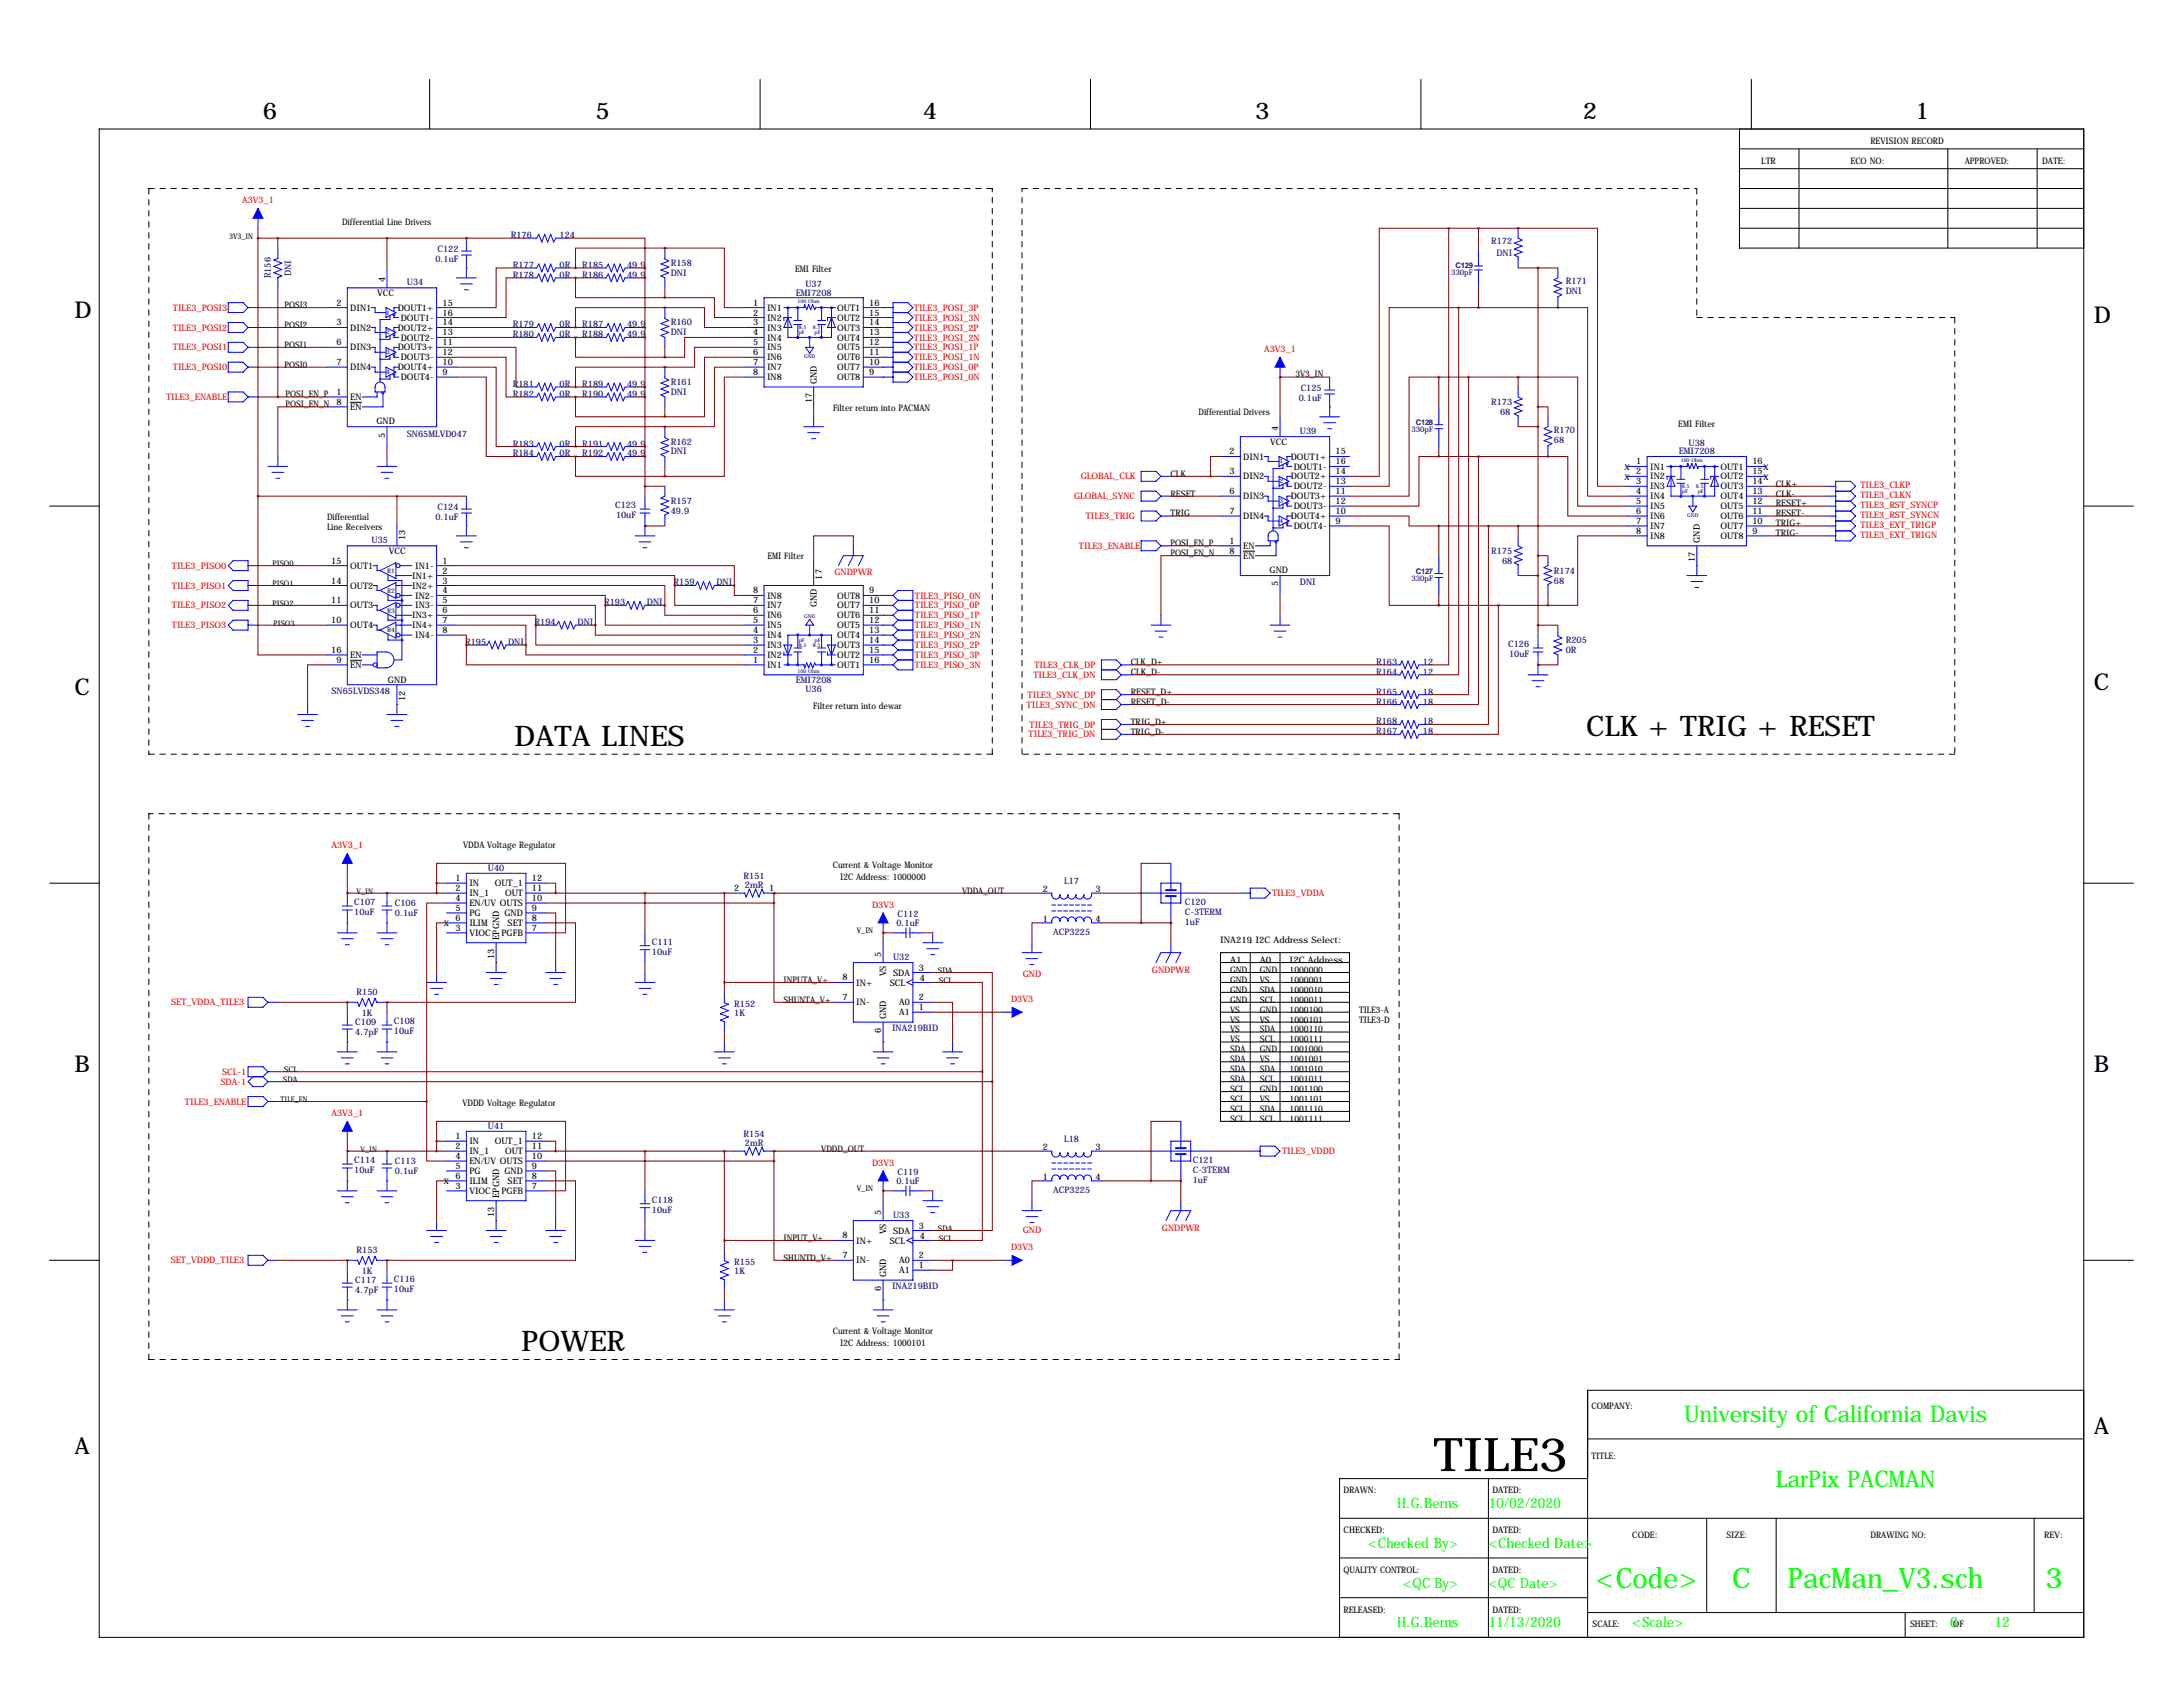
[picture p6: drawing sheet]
<svg xmlns="http://www.w3.org/2000/svg" width="559mm" height="432mm" viewBox="0 0 559 432" stroke-linecap="round" stroke-linejoin="round" font-family="sans-serif">
<defs><g id="words">
<text font-size="11.9" x="367" y="376.5">TILE3</text>
<g font-size="7.3">
<text x="131.7" y="190.9">DATA LINES</text>
<text x="406" y="188.3">CLK + TRIG + RESET</text>
<text x="133.5" y="345.8">POWER</text>
</g>
<g font-size="7.3" fill="#0f0">
<text x="408.5" y="406.4">&lt;Code&gt;</text>
<text x="443.4" y="406.4">C</text>
<text x="457.5" y="406.4">PacMan_V3.sch</text>
<text x="523.6" y="406.4">3</text>
</g>
<g font-size="5.9">
<text x="67.3" y="30.5">6</text>
<text x="152.4" y="30.5">5</text>
<text x="236.2" y="30.5">4</text>
<text x="321.3" y="30.5">3</text>
<text x="405.1" y="30.5">2</text>
<text x="490.2" y="30.5">1</text>
<text x="19" y="81.3">D</text>
<text x="535.9" y="82.6">D</text>
<text x="19" y="177.8">C</text>
<text x="535.9" y="176.5">C</text>
<text x="19" y="274.3">B</text>
<text x="535.9" y="274.3">B</text>
<text x="535.9" y="367">A</text>
<text x="19" y="372.1">A</text>
</g>
<g font-size="5.9" fill="#0f0">
<text x="431.1" y="364">University of California Davis</text>
<text x="454.6" y="380.5">LarPix PACMAN</text>
</g>
<g font-size="3.6" fill="#0f0">
<text x="357.7" y="386.1">H.G.Berns</text>
<text x="381" y="386.1">10/02/2020</text>
<text x="350.2" y="396.2">&lt;Checked By&gt;</text>
<text x="381" y="396.2">&lt;Checked Date&gt;</text>
<text x="359.2" y="406.4">&lt;QC By&gt;</text>
<text x="381" y="406.4">&lt;QC Date&gt;</text>
<text x="357.7" y="416.6">H.G.Berns</text>
<text x="381" y="416.6">11/13/2020</text>
<text x="417.8" y="416.6">&lt;Scale&gt;</text>
<text x="499.1" y="416.6">6</text>
<text x="510.5" y="416.6">12</text>
</g>
<g font-size="2.3">
<text x="450.8" y="41.9">LTR</text>
<text x="473.7" y="41.9">ECO NO:</text>
<text x="478.8" y="36.8">REVISION RECORD</text>
<text x="502.9" y="41.9">APPROVED:</text>
<text x="522.7" y="41.9">DATE:</text>
<text x="87.6" y="57.7">Differential Line Drivers</text>
<text x="203.6" y="69.6">EMI Filter</text>
<text x="96.5" y="75.7">VCC</text>
<text x="98.6" y="72.1" transform="rotate(-90 98.6 72.1)">4</text>
<text x="72.8" y="78.8">POSI3</text>
<text x="72.8" y="83.9">POSI2</text>
<text x="86.1" y="78.2">2</text>
<text x="86.1" y="83.3">3</text>
<text x="89.7" y="79.5">DIN1</text>
<text x="101.8" y="79.5">DOUT1+</text>
<text x="102.6" y="82.1">DOUT1-</text>
<text x="113.3" y="80.8">16</text>
<text x="113.3" y="78.2">15</text>
<text x="113.3" y="83.3">14</text>
<text x="192.8" y="78.2">1</text>
<text x="192.8" y="80.8">2</text>
<text x="192.8" y="83.3">3</text>
<text x="196.3" y="79.5">IN1</text>
<text x="196.3" y="82.1">IN2</text>
<text x="214.3" y="79.5">OUT1</text>
<text x="214.3" y="82.1">OUT2</text>
<text x="222.5" y="78.2">16</text>
<text x="222.5" y="80.8">15</text>
<text x="222.5" y="83.3">14</text>
<text x="72.8" y="89">POSI1</text>
<text x="86.1" y="88.4">6</text>
<text x="89.7" y="84.6">DIN2</text>
<text x="89.7" y="89.7">DIN3</text>
<text x="101.8" y="84.6">DOUT2+</text>
<text x="101.8" y="89.7">DOUT3+</text>
<text x="102.6" y="87.2">DOUT2-</text>
<text x="113.3" y="85.9">13</text>
<text x="113.3" y="88.4">11</text>
<text x="192.8" y="85.9">4</text>
<text x="192.8" y="88.4">5</text>
<text x="196.3" y="84.6">IN3</text>
<text x="196.3" y="87.2">IN4</text>
<text x="196.3" y="89.7">IN5</text>
<text x="214.3" y="84.6">OUT3</text>
<text x="214.3" y="87.2">OUT4</text>
<text x="214.3" y="89.7">OUT5</text>
<text x="222.5" y="85.9">13</text>
<text x="222.5" y="88.4">12</text>
<text x="72.8" y="94.1">POSI0</text>
<text x="86.1" y="93.5">7</text>
<text x="89.7" y="94.8">DIN4</text>
<text x="101.8" y="94.8">DOUT4+</text>
<text x="102.6" y="92.2">DOUT3-</text>
<text x="113.3" y="90.9">12</text>
<text x="113.3" y="93.5">10</text>
<text x="192.8" y="90.9">6</text>
<text x="192.8" y="93.5">7</text>
<text x="196.3" y="92.2">IN6</text>
<text x="196.3" y="94.8">IN7</text>
<text x="214.3" y="92.2">OUT6</text>
<text x="214.3" y="94.8">OUT7</text>
<text x="222.5" y="90.9">11</text>
<text x="222.5" y="93.5">10</text>
<text x="73.1" y="101.7">POSI_EN_P</text>
<text x="86.1" y="101.1">1</text>
<text x="102.6" y="97.3">DOUT4-</text>
<text x="113.3" y="96">9</text>
<text x="192.8" y="96">8</text>
<text x="196.3" y="97.3">IN8</text>
<text x="209.1" y="98.3" transform="rotate(-90 209.1 98.3)">GND</text>
<text x="214.3" y="97.3">OUT8</text>
<text x="222.5" y="96">9</text>
<text x="331.6" y="96.6">3V3_IN</text>
<text x="73.1" y="104.2">POSI_EN_N 8</text>
<text x="89.7" y="102.4">EN</text>
<text x="89.7" y="104.9">EN</text>
<text x="207.8" y="103.2" transform="rotate(-90 207.8 103.2)">17</text>
<text x="213.3" y="105.2">Filter return into PACMAN</text>
<text x="306.8" y="106.2">Differential Drivers</text>
<text x="96.4" y="108.5">GND</text>
<text x="98.6" y="112" transform="rotate(-90 98.6 112)">5</text>
<text x="325.1" y="113.8">VCC</text>
<text x="327.2" y="110.2" transform="rotate(-90 327.2 110.2)">4</text>
<text x="429.6" y="109.3">EMI Filter</text>
<text x="314.7" y="116.3">2</text>
<text x="318.3" y="117.6">DIN1</text>
<text x="330.4" y="117.6">DOUT1+</text>
<text x="341.9" y="118.9">16</text>
<text x="341.9" y="116.3">15</text>
<text x="418.8" y="118.9">1</text>
<text x="448.6" y="118.9">16</text>
<text x="299.6" y="122">CLK</text>
<text x="314.7" y="121.4">3</text>
<text x="318.3" y="122.7">DIN2</text>
<text x="330.4" y="122.7">DOUT2+</text>
<text x="331.2" y="120.2">DOUT1-</text>
<text x="331.2" y="125.3">DOUT2-</text>
<text x="341.9" y="121.4">14</text>
<text x="341.9" y="124">13</text>
<text x="418.8" y="121.4">2</text>
<text x="418.8" y="124">3</text>
<text x="422.4" y="120.2">IN1</text>
<text x="422.4" y="122.7">IN2</text>
<text x="422.4" y="125.3">IN3</text>
<text x="440.4" y="120.2">OUT1</text>
<text x="440.4" y="122.7">OUT2</text>
<text x="440.4" y="125.3">OUT3</text>
<text x="448.6" y="121.4">15</text>
<text x="448.6" y="124">14</text>
<text x="454.6" y="124.6">CLK+</text>
<text x="299.6" y="127.1">RESET</text>
<text x="314.7" y="126.5">6</text>
<text x="314.7" y="131.6">7</text>
<text x="318.3" y="127.8">DIN3</text>
<text x="330.4" y="127.8">DOUT3+</text>
<text x="331.2" y="130.3">DOUT3-</text>
<text x="341.9" y="129">12</text>
<text x="341.9" y="126.5">11</text>
<text x="341.9" y="131.6">10</text>
<text x="418.8" y="126.5">4</text>
<text x="418.8" y="129">5</text>
<text x="418.8" y="131.6">6</text>
<text x="422.4" y="127.8">IN4</text>
<text x="422.4" y="130.3">IN5</text>
<text x="440.4" y="127.8">OUT4</text>
<text x="440.4" y="130.3">OUT5</text>
<text x="448.6" y="126.5">13</text>
<text x="448.6" y="129">12</text>
<text x="448.6" y="131.6">11</text>
<text x="454.6" y="127.1">CLK-</text>
<text x="454.6" y="129.6">RESET+</text>
<text x="83.7" y="133.1">Differential</text>
<text x="83.7" y="135.7">Line Receivers</text>
<text x="299.6" y="132.2">TRIG</text>
<text x="318.3" y="132.9">DIN4</text>
<text x="330.4" y="132.9">DOUT4+</text>
<text x="331.2" y="135.4">DOUT4-</text>
<text x="341.9" y="134.1">9</text>
<text x="418.8" y="134.1">7</text>
<text x="418.8" y="136.7">8</text>
<text x="422.4" y="132.9">IN6</text>
<text x="422.4" y="135.4">IN7</text>
<text x="422.4" y="138">IN8</text>
<text x="440.4" y="132.9">OUT6</text>
<text x="440.4" y="135.4">OUT7</text>
<text x="440.4" y="138">OUT8</text>
<text x="448.6" y="134.1">10</text>
<text x="448.6" y="136.7">9</text>
<text x="454.6" y="132.2">RESET-</text>
<text x="454.6" y="134.7">TRIG+</text>
<text x="454.6" y="137.3">TRIG-</text>
<text x="99.6" y="141.8">VCC</text>
<text x="103.7" y="138.2" transform="rotate(-90 103.7 138.2)">13</text>
<text x="196.4" y="143.1">EMI Filter</text>
<text x="299.6" y="139.8">POSI_EN_P</text>
<text x="299.6" y="142.3">POSI_EN_N</text>
<text x="314.7" y="139.2">1</text>
<text x="314.7" y="141.7">8</text>
<text x="318.3" y="140.5">EN</text>
<text x="318.3" y="143">EN</text>
<text x="433.8" y="143.8" transform="rotate(-90 433.8 143.8)">17</text>
<text x="435.1" y="138.9" transform="rotate(-90 435.1 138.9)">GND</text>
<text x="84.8" y="144.3">15</text>
<text x="84.8" y="149.4">14</text>
<text x="89.7" y="145.6">OUT1</text>
<text x="105.5" y="148.1">IN1+</text>
<text x="106.3" y="145.6">IN1-</text>
<text x="113.3" y="144.3">1</text>
<text x="113.3" y="146.8">2</text>
<text x="113.3" y="149.4">3</text>
<text x="210.4" y="148.3" transform="rotate(-90 210.4 148.3)">17</text>
<text x="325" y="146.6">GND</text>
<text x="84.8" y="154.4">11</text>
<text x="89.7" y="150.7">OUT2</text>
<text x="89.7" y="155.7">OUT3</text>
<text x="105.5" y="150.7">IN2+</text>
<text x="106.3" y="153.2">IN2-</text>
<text x="106.3" y="155.7">IN3-</text>
<text x="113.3" y="151.9">4</text>
<text x="113.3" y="154.4">5</text>
<text x="192.8" y="154.4">7</text>
<text x="192.8" y="151.9">8</text>
<text x="196.3" y="155.7">IN7</text>
<text x="196.3" y="153.2">IN8</text>
<text x="209.1" y="155.3" transform="rotate(-90 209.1 155.3)">GND</text>
<text x="214.3" y="155.7">OUT7</text>
<text x="214.3" y="153.2">OUT8</text>
<text x="222.5" y="154.4">10</text>
<text x="222.5" y="151.9">9</text>
<text x="327.2" y="150.1" transform="rotate(-90 327.2 150.1)">5</text>
<text x="84.8" y="159.5">10</text>
<text x="89.7" y="160.8">OUT4</text>
<text x="105.5" y="158.3">IN3+</text>
<text x="105.5" y="160.8">IN4+</text>
<text x="113.3" y="157">6</text>
<text x="113.3" y="159.5">7</text>
<text x="192.8" y="159.5">5</text>
<text x="192.8" y="157">6</text>
<text x="196.3" y="160.8">IN5</text>
<text x="196.3" y="158.3">IN6</text>
<text x="214.3" y="160.8">OUT5</text>
<text x="214.3" y="158.3">OUT6</text>
<text x="222.5" y="159.5">12</text>
<text x="222.5" y="157">11</text>
<text x="84.8" y="167.1">16</text>
<text x="106.3" y="163.4">IN4-</text>
<text x="113.3" y="162.1">8</text>
<text x="192.8" y="167.1">2</text>
<text x="192.8" y="164.6">3</text>
<text x="192.8" y="162.1">4</text>
<text x="196.3" y="165.9">IN3</text>
<text x="196.3" y="163.4">IN4</text>
<text x="214.3" y="165.9">OUT3</text>
<text x="214.3" y="163.4">OUT4</text>
<text x="222.5" y="167.1">15</text>
<text x="222.5" y="164.6">14</text>
<text x="222.5" y="162.1">13</text>
<text x="86.1" y="169.7">9</text>
<text x="89.7" y="168.4">EN</text>
<text x="89.7" y="171">EN</text>
<text x="192.8" y="169.7">1</text>
<text x="196.3" y="171">IN1</text>
<text x="196.3" y="168.4">IN2</text>
<text x="214.3" y="171">OUT1</text>
<text x="214.3" y="168.4">OUT2</text>
<text x="222.5" y="169.7">16</text>
<text x="289.5" y="170.3">CLK_D+</text>
<text x="289.5" y="172.8">CLK_D-</text>
<text x="99.3" y="174.8">GND</text>
<text x="103.7" y="179.4" transform="rotate(-90 103.7 179.4)">12</text>
<text x="289.5" y="177.9">RESET_D+</text>
<text x="208.2" y="181.4">Filter return into dewar</text>
<text x="289.5" y="180.4">RESET_D-</text>
<text x="289.5" y="185.5">TRIG_D+</text>
<text x="289.5" y="188.1">TRIG_D-</text>
<text x="118.6" y="217">VDDA Voltage Regulator</text>
<text x="116.6" y="225.6">1</text>
<text x="120.1" y="226.9">IN</text>
<text x="126.6" y="226.9">OUT_1</text>
<text x="136.1" y="225.6">12</text>
<text x="213.2" y="222.1">Current &amp; Voltage Monitor</text>
<text x="215" y="225.1">I2C Address: 1000000</text>
<text x="116.6" y="228.1">2</text>
<text x="116.6" y="230.6">4</text>
<text x="116.6" y="233.2">5</text>
<text x="120.1" y="229.4">IN_1</text>
<text x="120.1" y="231.9">EN/UV OUTS</text>
<text x="129.3" y="229.4">OUT</text>
<text x="136.1" y="233.2">9</text>
<text x="136.1" y="230.6">10</text>
<text x="136.1" y="228.1">11</text>
<text x="188" y="228.1">2</text>
<text x="196.8" y="228.1">1</text>
<text x="246.3" y="228.7">VDDA_OUT</text>
<text x="267" y="228.3">2</text>
<text x="280.4" y="228.3">3</text>
<text x="116.6" y="235.7">6</text>
<text x="116.6" y="238.3">3</text>
<text x="120.1" y="234.5">PG</text>
<text x="120.1" y="237">ILIM</text>
<text x="120.1" y="239.6">VIOC</text>
<text x="128.4" y="239.6">PGFB</text>
<text x="129.1" y="234.5">GND</text>
<text x="129.9" y="237">SET</text>
<text x="136.1" y="238.3">7</text>
<text x="136.1" y="235.7">8</text>
<text x="267" y="236">1</text>
<text x="280.4" y="236">4</text>
<text x="126.5" y="245.4" transform="rotate(-90 126.5 245.4)">13</text>
<text x="127.8" y="240.5" transform="rotate(-90 127.8 240.5)">EPGND</text>
<text x="225.6" y="244.9" transform="rotate(-90 225.6 244.9)">5</text>
<text x="312.3" y="241.4">INA219 I2C Address Select:</text>
<text x="200.6" y="251.6">INPUTA_V+</text>
<text x="215.6" y="251">8</text>
<text x="226.9" y="249.9" transform="rotate(-90 226.9 249.9)">VS</text>
<text x="228.6" y="249.7">SDA</text>
<text x="235.2" y="248.4">3</text>
<text x="235.5" y="251.1">4</text>
<text x="314.9" y="246.5">A1</text>
<text x="314.9" y="249">GND</text>
<text x="314.9" y="251.6">GND</text>
<text x="322.5" y="246.5">A0</text>
<text x="322.5" y="249">GND</text>
<text x="322.5" y="251.6">VS</text>
<text x="330.1" y="246.5">I2C Address</text>
<text x="330.1" y="249">1000000</text>
<text x="330.1" y="251.6">1000001</text>
<text x="200.6" y="256.6">SHUNTA_V+</text>
<text x="215.6" y="256">7</text>
<text x="219.2" y="252.3">IN+</text>
<text x="219.2" y="257.3">IN-</text>
<text x="227.7" y="252.3">SCL</text>
<text x="230.2" y="257.3">A0</text>
<text x="235.2" y="256">2</text>
<text x="314.9" y="254.1">GND</text>
<text x="314.9" y="256.6">GND</text>
<text x="322.5" y="254.1">SDA</text>
<text x="322.5" y="256.6">SCL</text>
<text x="330.1" y="254.1">1000010</text>
<text x="330.1" y="256.6">1000011</text>
<text x="226.9" y="260.9" transform="rotate(-90 226.9 260.9)">GND</text>
<text x="230.2" y="259.9">A1</text>
<text x="235.2" y="258.6">1</text>
<text x="314.9" y="259.2">VS</text>
<text x="314.9" y="261.7">VS</text>
<text x="322.5" y="259.2">GND</text>
<text x="322.5" y="261.7">VS</text>
<text x="330.1" y="259.2">1000100</text>
<text x="330.1" y="261.7">1000101</text>
<text x="347.9" y="259.2">TILE3-A</text>
<text x="347.9" y="261.7">TILE3-D</text>
<text x="225.6" y="264.4" transform="rotate(-90 225.6 264.4)">6</text>
<text x="314.9" y="264.3">VS</text>
<text x="314.9" y="266.8">VS</text>
<text x="314.9" y="269.3">SDA</text>
<text x="322.5" y="264.3">SDA</text>
<text x="322.5" y="266.8">SCL</text>
<text x="322.5" y="269.3">GND</text>
<text x="330.1" y="264.3">1000110</text>
<text x="330.1" y="266.8">1000111</text>
<text x="330.1" y="269.3">1001000</text>
<text x="314.9" y="271.9">SDA</text>
<text x="314.9" y="274.4">SDA</text>
<text x="322.5" y="271.9">VS</text>
<text x="322.5" y="274.4">SDA</text>
<text x="330.1" y="271.9">1001001</text>
<text x="330.1" y="274.4">1001010</text>
<text x="314.9" y="277">SDA</text>
<text x="314.9" y="279.5">SCL</text>
<text x="322.5" y="277">SCL</text>
<text x="322.5" y="279.5">GND</text>
<text x="330.1" y="277">1001011</text>
<text x="330.1" y="279.5">1001100</text>
<text x="118.4" y="283.1">VDDD Voltage Regulator</text>
<text x="314.9" y="282">SCL</text>
<text x="314.9" y="284.6">SCL</text>
<text x="314.9" y="287.1">SCL</text>
<text x="322.5" y="282">VS</text>
<text x="322.5" y="284.6">SDA</text>
<text x="322.5" y="287.1">SCL</text>
<text x="330.1" y="282">1001101</text>
<text x="330.1" y="284.6">1001110</text>
<text x="330.1" y="287.1">1001111</text>
<text x="116.6" y="291.6">1</text>
<text x="120.1" y="292.9">IN</text>
<text x="126.6" y="292.9">OUT_1</text>
<text x="136.1" y="291.6">12</text>
<text x="116.6" y="294.1">2</text>
<text x="116.6" y="296.7">4</text>
<text x="116.6" y="299.2">5</text>
<text x="120.1" y="295.4">IN_1</text>
<text x="120.1" y="298">EN/UV OUTS</text>
<text x="129.3" y="295.4">OUT</text>
<text x="136.1" y="299.2">9</text>
<text x="136.1" y="296.7">10</text>
<text x="136.1" y="294.1">11</text>
<text x="210.2" y="294.7">VDDD_OUT</text>
<text x="267" y="294.4">2</text>
<text x="280.4" y="294.4">3</text>
<text x="116.6" y="301.8">6</text>
<text x="116.6" y="304.3">3</text>
<text x="120.1" y="300.5">PG</text>
<text x="120.1" y="303.1">ILIM</text>
<text x="120.1" y="305.6">VIOC</text>
<text x="128.4" y="305.6">PGFB</text>
<text x="129.1" y="300.5">GND</text>
<text x="129.9" y="303.1">SET</text>
<text x="136.1" y="304.3">7</text>
<text x="136.1" y="301.8">8</text>
<text x="267" y="302">1</text>
<text x="280.4" y="302">4</text>
<text x="126.5" y="311.5" transform="rotate(-90 126.5 311.5)">13</text>
<text x="127.8" y="306.6" transform="rotate(-90 127.8 306.6)">EPGND</text>
<text x="225.6" y="310.9" transform="rotate(-90 225.6 310.9)">5</text>
<text x="200.6" y="317.6">INPUT_V+</text>
<text x="215.6" y="317">8</text>
<text x="226.9" y="315.9" transform="rotate(-90 226.9 315.9)">VS</text>
<text x="228.6" y="315.8">SDA</text>
<text x="235.2" y="314.5">3</text>
<text x="235.5" y="317.1">4</text>
<text x="200.6" y="322.7">SHUNTD_V+</text>
<text x="215.6" y="322.1">7</text>
<text x="219.2" y="318.3">IN+</text>
<text x="219.2" y="323.4">IN-</text>
<text x="227.7" y="318.3">SCL</text>
<text x="230.2" y="323.4">A0</text>
<text x="235.2" y="322.1">2</text>
<text x="226.9" y="326.9" transform="rotate(-90 226.9 326.9)">GND</text>
<text x="230.2" y="325.9">A1</text>
<text x="235.2" y="324.6">1</text>
<text x="225.6" y="330.5" transform="rotate(-90 225.6 330.5)">6</text>
<text x="213.2" y="341.5">Current &amp; Voltage Monitor</text>
<text x="215" y="344.5">I2C Address: 1000101</text>
<text x="407.4" y="360.7">COMPANY:</text>
<text x="407.4" y="373.4">TITLE:</text>
<text x="343.9" y="382.3">DRAWN:</text>
<text x="382" y="382.3">DATED:</text>
<text x="343.9" y="392.4">CHECKED:</text>
<text x="382" y="392.4">DATED:</text>
<text x="417.8" y="393.7">CODE:</text>
<text x="442" y="393.7">SIZE:</text>
<text x="478.8" y="393.7">DRAWING NO:</text>
<text x="523.2" y="393.7">REV:</text>
<text x="343.9" y="402.6">QUALITY CONTROL:</text>
<text x="382" y="402.6">DATED:</text>
<text x="343.9" y="412.7">RELEASED:</text>
<text x="382" y="412.7">DATED:</text>
<text x="407.7" y="416.6">SCALE:</text>
<text x="488.9" y="416.6">SHEET:</text>
<text x="499.9" y="416.6">OF</text>
</g>
<g font-size="2.3" fill="#f00">
<text x="62" y="52.1">A3V3_1</text>
<text x="44.2" y="79.5">TILE3_POSI3</text>
<text x="233.9" y="79.5">TILE3_POSI_3P</text>
<text x="233.9" y="82.1">TILE3_POSI_3N</text>
<text x="44.2" y="84.6">TILE3_POSI2</text>
<text x="44.2" y="89.7">TILE3_POSI1</text>
<text x="233.9" y="84.6">TILE3_POSI_2P</text>
<text x="233.9" y="87.2">TILE3_POSI_2N</text>
<text x="233.9" y="89.7">TILE3_POSI_1P</text>
<text x="44.2" y="94.8">TILE3_POSI0</text>
<text x="233.9" y="92.2">TILE3_POSI_1N</text>
<text x="233.9" y="94.8">TILE3_POSI_0P</text>
<text x="323.6" y="90.2">A3V3_1</text>
<text x="233.9" y="97.3">TILE3_POSI_0N</text>
<text x="42.5" y="102.4">TILE3_ENABLE</text>
<text x="276.7" y="122.7">GLOBAL_CLK</text>
<text x="476.2" y="125">TILE3_CLKP</text>
<text x="274.9" y="127.8">GLOBAL_SYNC</text>
<text x="476.2" y="127.6">TILE3_CLKN</text>
<text x="476.2" y="130.1">TILE3_RST_SYNCP</text>
<text x="277.9" y="132.9">TILE3_TRIG</text>
<text x="476.2" y="132.6">TILE3_RST_SYNCN</text>
<text x="476.2" y="135.2">TILE3_EXT_TRIGP</text>
<text x="476.2" y="137.7">TILE3_EXT_TRIGN</text>
<text x="276.2" y="140.5">TILE3_ENABLE</text>
<text x="44" y="145.6">TILE3_PISO0</text>
<text x="213.6" y="147.1">GNDPWR</text>
<text x="44" y="155.7">TILE3_PISO2</text>
<text x="44" y="150.7">TILE3_PISO1</text>
<text x="234.2" y="153.2">TILE3_PISO_0N</text>
<text x="234.2" y="155.7">TILE3_PISO_0P</text>
<text x="44" y="160.8">TILE3_PISO3</text>
<text x="234.2" y="158.3">TILE3_PISO_1P</text>
<text x="234.2" y="160.8">TILE3_PISO_1N</text>
<text x="234.2" y="163.4">TILE3_PISO_2N</text>
<text x="234.2" y="165.9">TILE3_PISO_2P</text>
<text x="234.2" y="168.4">TILE3_PISO_3P</text>
<text x="234.2" y="171">TILE3_PISO_3N</text>
<text x="264.5" y="173.5">TILE3_CLK_DN</text>
<text x="264.8" y="171">TILE3_CLK_DP</text>
<text x="263" y="178.6">TILE3_SYNC_DP</text>
<text x="262.8" y="181.1">TILE3_SYNC_DN</text>
<text x="263.3" y="188.8">TILE3_TRIG_DN</text>
<text x="263.6" y="186.2">TILE3_TRIG_DP</text>
<text x="84.8" y="217.2">A3V3_1</text>
<text x="223.2" y="232.4">D3V3</text>
<text x="325.6" y="229.4">TILE3_VDDA</text>
<text x="261.8" y="250">GND</text>
<text x="294.9" y="249">GNDPWR</text>
<text x="43.8" y="257.3">SET_VDDA_TILE3</text>
<text x="258.8" y="256.5">D3V3</text>
<text x="56.8" y="275.1">SCL-1</text>
<text x="56.4" y="277.7">SDA-1</text>
<text x="47.3" y="282.7">TILE3_ENABLE</text>
<text x="84.8" y="285.8">A3V3_1</text>
<text x="223.2" y="298.4">D3V3</text>
<text x="328.2" y="295.4">TILE3_VDDD</text>
<text x="261.8" y="315.6">GND</text>
<text x="297.4" y="315">GNDPWR</text>
<text x="43.7" y="323.4">SET_VDDD_TILE3</text>
<text x="258.8" y="320">D3V3</text>
</g>
<g font-size="2.3" fill="#000080">
<text x="112" y="64.5">C122</text>
<text x="130.8" y="61">R176</text>
<text x="143.3" y="61">124</text>
<text x="381.7" y="62.6">R172</text>
<text x="383" y="65.6">DNI</text>
<text x="69.3" y="71.3" transform="rotate(-90 69.3 71.3)">R156</text>
<text x="74.5" y="70.6" transform="rotate(-90 74.5 70.6)">DNI</text>
<text x="111.5" y="67.1">0.1uF</text>
<text x="131.3" y="68.6">R177</text>
<text x="131.3" y="71.1">R178</text>
<text x="143.3" y="68.6">0R</text>
<text x="143.3" y="71.1">0R</text>
<text x="149" y="68.6">R185</text>
<text x="149" y="71.1">R186</text>
<text x="160.5" y="68.6">49.9</text>
<text x="160.5" y="71.1">49.9</text>
<text x="171.7" y="68.1">R158</text>
<text x="171.7" y="70.6">DNI</text>
<text x="104.1" y="72.9">U34</text>
<text x="203.7" y="75.7">EMI7208</text>
<text x="206.2" y="73.4">U37</text>
<text x="400.8" y="72.7">R171</text>
<text x="400.8" y="75.3">DNI</text>
<text x="131.3" y="83.8">R179</text>
<text x="143.3" y="83.8">0R</text>
<text x="149" y="83.8">R187</text>
<text x="160.5" y="83.8">49.9</text>
<text x="171.7" y="83.3">R160</text>
<text x="131.3" y="86.4">R180</text>
<text x="143.3" y="86.4">0R</text>
<text x="149" y="86.4">R188</text>
<text x="160.5" y="86.4">49.9</text>
<text x="171.7" y="85.9">DNI</text>
<text x="131.3" y="99.1">R181</text>
<text x="131.3" y="101.6">R182</text>
<text x="143.3" y="99.1">0R</text>
<text x="143.3" y="101.6">0R</text>
<text x="149" y="99.1">R189</text>
<text x="149" y="101.6">R190</text>
<text x="160.5" y="99.1">49.9</text>
<text x="160.5" y="101.6">49.9</text>
<text x="171.7" y="98.6">R161</text>
<text x="171.7" y="101.1">DNI</text>
<text x="332.9" y="100.1">C125</text>
<text x="332.4" y="102.6">0.1uF</text>
<text x="381.7" y="103.7">R173</text>
<text x="384" y="106.3">68</text>
<text x="104.1" y="111.8">SN65MLVD047</text>
<text x="171.7" y="113.8">R162</text>
<text x="332.7" y="111">U39</text>
<text x="397.8" y="110.8">R170</text>
<text x="397.8" y="113.4">68</text>
<text x="131.3" y="114.3">R183</text>
<text x="131.3" y="116.8">R184</text>
<text x="143.3" y="114.3">0R</text>
<text x="143.3" y="116.8">0R</text>
<text x="149" y="114.3">R191</text>
<text x="149" y="116.8">R192</text>
<text x="160.5" y="114.3">49.9</text>
<text x="160.5" y="116.8">49.9</text>
<text x="171.7" y="116.3">DNI</text>
<text x="429.7" y="116.3">EMI7208</text>
<text x="432.2" y="114">U38</text>
<text x="112" y="130.6">C124</text>
<text x="157.4" y="130.1">C123</text>
<text x="171.7" y="129.1">R157</text>
<text x="171.7" y="131.7">49.9</text>
<text x="111.5" y="133.1">0.1uF</text>
<text x="157.7" y="132.7">10uF</text>
<text x="95.1" y="138.9">U35</text>
<text x="381.7" y="141.8">R175</text>
<text x="172.4" y="149.9">R159</text>
<text x="183.4" y="149.9">DNI</text>
<text x="332.7" y="149.9">DNI</text>
<text x="384.5" y="144.4">68</text>
<text x="397.8" y="146.9">R174</text>
<text x="397.8" y="149.4">68</text>
<text x="154.6" y="154.9">R193</text>
<text x="165.6" y="154.9">DNI</text>
<text x="136.9" y="160">R194</text>
<text x="147.8" y="160">DNI</text>
<text x="119.1" y="165.1">R195</text>
<text x="130" y="165.1">DNI</text>
<text x="386" y="165.7">C126</text>
<text x="400.8" y="164.6">R205</text>
<text x="400.8" y="167.2">0R</text>
<text x="352.2" y="170.2">R163</text>
<text x="352.2" y="172.7">R164</text>
<text x="364.2" y="170.2">12</text>
<text x="364.2" y="172.7">12</text>
<text x="386.3" y="168.2">10uF</text>
<text x="84.8" y="177.6">SN65LVDS348</text>
<text x="203.7" y="174.8">EMI7208</text>
<text x="206.2" y="177.1">U36</text>
<text x="352.2" y="177.8">R165</text>
<text x="364.2" y="177.8">18</text>
<text x="352.2" y="180.3">R166</text>
<text x="352.2" y="185.4">R168</text>
<text x="364.2" y="180.3">18</text>
<text x="364.2" y="185.4">18</text>
<text x="352.2" y="188">R167</text>
<text x="364.2" y="188">18</text>
<text x="124.9" y="223">U40</text>
<text x="190.3" y="225">R151</text>
<text x="190.7" y="227.2">2mR</text>
<text x="272.4" y="226.1">L17</text>
<text x="90.7" y="231.7">C107</text>
<text x="101" y="231.9">C106</text>
<text x="303.3" y="231.6">C120</text>
<text x="90.7" y="234.3">10uF</text>
<text x="101.1" y="234.4">0.1uF</text>
<text x="229.5" y="237">0.1uF</text>
<text x="229.7" y="234.7">C112</text>
<text x="269.6" y="239.3">ACP3225</text>
<text x="303.3" y="234.2">C-3TERM</text>
<text x="303.3" y="236.7">1uF</text>
<text x="166.9" y="241.9">C111</text>
<text x="166.9" y="244.4">10uF</text>
<text x="228.6" y="245.6">U32</text>
<text x="91.3" y="254.8">R150</text>
<text x="188" y="257.8">R152</text>
<text x="90.9" y="262.4">C109</text>
<text x="92.6" y="259.9">1K</text>
<text x="100.8" y="262.2">C108</text>
<text x="188" y="259.9">1K</text>
<text x="228.3" y="264">INA219BID</text>
<text x="90.9" y="264.9">4.7pF</text>
<text x="100.8" y="264.8">10uF</text>
<text x="124.9" y="289.1">U41</text>
<text x="190.3" y="291.1">R154</text>
<text x="190.7" y="293.2">2mR</text>
<text x="272.4" y="292.2">L18</text>
<text x="90.7" y="297.8">C114</text>
<text x="101" y="297.9">C113</text>
<text x="305.3" y="297.7">C121</text>
<text x="90.7" y="300.3">10uF</text>
<text x="101.1" y="300.5">0.1uF</text>
<text x="229.5" y="303">0.1uF</text>
<text x="229.7" y="300.7">C119</text>
<text x="269.6" y="305.3">ACP3225</text>
<text x="305.3" y="300.2">C-3TERM</text>
<text x="305.3" y="302.8">1uF</text>
<text x="166.9" y="307.9">C118</text>
<text x="166.9" y="310.5">10uF</text>
<text x="228.6" y="311.7">U33</text>
<text x="91.3" y="320.8">R153</text>
<text x="188" y="323.8">R155</text>
<text x="90.9" y="328.4">C117</text>
<text x="92.6" y="326">1K</text>
<text x="100.8" y="328.3">C116</text>
<text x="188" y="326">1K</text>
<text x="90.9" y="331">4.7pF</text>
<text x="100.8" y="330.8">10uF</text>
<text x="228.3" y="330">INA219BID</text>
</g>
<g font-size="2">
<text x="58.6" y="61.1">3V3_IN</text>
<text x="415.8" y="120.3">X</text>
<text x="415.8" y="122.8">X</text>
<text x="451.4" y="120.3">X</text>
<text x="451.4" y="122.8">X</text>
<text x="69.7" y="144.9">PISO0</text>
<text x="69.7" y="150">PISO1</text>
<text x="69.7" y="155">PISO2</text>
<text x="70" y="160.1">PISO3</text>
<text x="91.3" y="228.7">V_IN</text>
<text x="113.6" y="237.1">X</text>
<text x="219.3" y="238.9">V_IN</text>
<text x="240.1" y="249">SDA</text>
<text x="240.3" y="251.6">SCL</text>
<text x="72.7" y="274.4">SCL</text>
<text x="72.4" y="277">SDA</text>
<text x="71.8" y="282">TILE_EN</text>
<text x="92.3" y="294.7">V_IN</text>
<text x="113.6" y="303.2">X</text>
<text x="219.3" y="304.9">V_IN</text>
<text x="240.1" y="315.1">SDA</text>
<text x="240.3" y="317.6">SCL</text>
</g>
<g font-size="2" fill="#000080">
<text x="371.4" y="70.5">330pF</text>
<text x="372.6" y="68.6">C129</text>
<text x="361.3" y="110.6">330pF</text>
<text x="362.4" y="108.7">C128</text>
<text x="361.3" y="148.7">330pF</text>
<text x="362.4" y="146.8">C127</text>
</g>
<g font-size="1.6" fill="#000080">
<text x="98.9" y="80.5">1</text>
<text x="98.9" y="85.6">2</text>
<text x="98.9" y="95.8">4</text>
<text x="98.9" y="90.7">3</text>
<text x="327.5" y="118.6">1</text>
<text x="327.5" y="123.7">2</text>
<text x="327.5" y="128.8">3</text>
<text x="327.5" y="133.9">4</text>
<text x="99.1" y="146.6">R1</text>
<text x="99.1" y="151.7">R2</text>
<text x="99.1" y="156.8">R3</text>
<text x="99.1" y="161.9">R4</text>
</g>
<g font-size="1.3" fill="#000080">
<text x="204.2" y="77.6">100 Ohm</text>
<text x="204.5" y="84.2">8.5</text>
<text x="204.5" y="85.5">pF</text>
<text x="208.1" y="84.2">8.5</text>
<text x="208.5" y="85.5">pF</text>
<text x="205.8" y="91.6">GND</text>
<text x="430.2" y="118.3">100 Ohm</text>
<text x="430.5" y="124.9">8.5</text>
<text x="434.1" y="124.9">8.5</text>
<text x="430.5" y="126.2">pF</text>
<text x="434.6" y="126.2">pF</text>
<text x="431.9" y="132.2">GND</text>
<text x="205.8" y="158.2">GND</text>
<text x="204.5" y="165.6">8.5</text>
<text x="204.5" y="164.3">pF</text>
<text x="208.1" y="165.6">8.5</text>
<text x="208.5" y="164.3">pF</text>
<text x="204.2" y="172.2">100 Ohm</text>
</g>
</g></defs>
<g fill="none" stroke="#000" stroke-width=".26">
<path d="M25.4 33h508v386.1h-508zM110 20.3v12.7M194.6 20.3v12.7M279.1 20.3v12.7M363.7 20.3v12.7M445.3 38.1h88.1M445.3 33v30.5h88.1M448.3 20.3v12.7M460.5 38.1v25.4M498.6 38.1v25.4M521.5 38.1v25.4M445.3 48.3h88.1"/>
<path d="M445.3 43.2h88.1M445.3 53.3h88.1M445.3 58.4h88.1M89.7 103h2.9M12.7 129.5h12.7M533.4 129.5h12.7M318.3 141.1h2.9M89.7 169h2.9M12.7 226.1h12.7M533.4 226.1h12.7M312.4 248.9h.1M312.4 251.5h.1"/>
<path d="M312.4 246.4h33M312.4 248.9h33M312.4 251.5h33M312.4 254h33M312.4 256.5h33M312.4 243.8h33v43.2h-33zM312.4 259.1h33M320 241.3h.1M320 243.8v43.2M327.7 243.8v43.2M312.4 261.6h33M312.4 264.2h33"/>
<path d="M312.4 266.7h33M312.4 269.2h33M312.4 271.8h33M312.4 274.3h33M312.4 276.9h33M312.4 279.4h33M312.4 281.9h33M312.4 284.5h33M12.7 322.6h12.7M533.4 322.6h12.7M533.4 355.9h-127v63.2M381 378.5v40.6"/>
<path d="M406.4 368.3h127M406.4 378.5h-63.5v40.6M342.9 388.6h190.5M342.9 398.8h63.5M436.9 388.6v24.1M454.7 388.6v24.1M520.7 388.6v24.1M342.9 408.9h63.5M406.4 412.7h127M487.7 412.7v6.4"/>
</g>
<g fill="none" stroke="#000" stroke-width=".26" stroke-dasharray="1.4 1.4">
<path d="M38.1 48.3v144.7M254 48.3h-215.9M261.6 48.3h172.7M434.3 48.3v33M434.3 81.3h66.1M500.4 81.3v111.7M38.1 193h215.9M254 193v-144.7M261.6 193v-144.7M500.4 193h-238.8M38.1 208.3v139.7M358.1 208.3h-320"/>
<path d="M38.1 348h320M358.1 348v-139.7"/>
</g>
<g fill="none" stroke="#00f" stroke-width=".26">
<path d="M66 53.3v5.1M388.6 58.4v2.6l1 .5-2 .7 2 .8-2 .8 2 .7-2 .8 1 .5v2.8M58.4 77.5h3.8l1.3 1.2-1.3 1.3h-3.8zM63.5 78.7h2.5M71.1 63.5v2.6l-1 .4 2 .9-2 .8 2 .8-2 .8 2 .8-1 .4v2.7M83.8 78.7h5.1M88.9 73.7h22.9v35.5h-22.9zM95 78.7h1v1.3h2.8M98.8 78.7l2.5 1.3-2.5 1.3zM99.1 68.6v5.1M102.1 78.7h-1.3v1.1M111.8 78.7h5"/>
<path d="M116.8 71.1h5.1M117.9 72.6h3M118.1 64.3h2.5M118.1 65.3h2.5M118.9 74.2h1M119.4 61v3.3M119.4 65.3v5.8M134.6 61h2.8l.5-1.1 .8 2.1 .7-2.1 .8 2.1 .8-2.1 .7 2.1 .5-1h2.6M134.6 68.6h2.8l.5-1 .8 2 .7-2 .8 2 .8-2 .7 2 .5-1h2.6M134.6 71.1h2.8l.5-1 .8 2 .7-2 .8 2 .8-2 .7 2 .5-1h2.6M152.4 68.6h2.8l.5-1 .8 2 .7-2 .8 2 .7-2 .8 2 .5-1h2.6M152.4 71.1h2.8l.5-1 .8 2 .7-2 .8 2 .7-2 .8 2 .5-1h2.6"/>
<path d="M170.2 63.5v2.8l1 .5-2 .8 2 .7-2 .8 2 .7-2 .8 1 .5v2.6M170.2 78.7v2.8l1 .5-2 .8 2 .8-2 .7 2 .8-2 .8 1 .5v2.5M190.5 78.7h5.1M195.6 76.2h25.4v22.9h-25.4zM200.7 78.7h5M201.7 78.7v7.7h11.2v-7.7M204.2 78.7v3.3M205.7 78.7h.1M205.7 78.7l.3-.7 .5 1.2 .5-1.2 .5 1.2 .5-1.2 .5 1.2 .3-.5h5.1M210.3 78.7v3.3M221 78.7h7.6M377.4 68.1h2.1"/>
<path d="M377.4 69.1h2.1M378.5 63.5v4.6M378.5 69.1v4.6M398.8 68.6v2.5l-1 .5 2 .8-2 .8 2 .7-2 .8 2 .7-1 .5v2.8M58.4 82.6h3.8l1.3 1.2-1.3 1.3h-3.8zM58.4 87.6h3.8l1.3 1.3-1.3 1.3h-3.8zM58.4 92.7h3.8l1.3 1.3-1.3 1.2h-3.8zM63.5 83.8h2.5M63.5 88.9h2.5M63.5 94h2.5M83.8 83.8h5.1M83.8 88.9h5.1"/>
<path d="M83.8 94h5.1M95 83.8h1v1.3h2.8M95 88.9h1v1.3h2.8M95 94h1v1.2h2.8M96.3 98.3a1.27 1.27 0 0 1 1.4-.4 1.27 1.27 0 0 1 .9 1.2v1.2h-2.6v-1.2zM98.8 83.8l2.5 1.3-2.5 1.3zM98.8 88.9l2.5 1.3-2.5 1.2zM98.8 94l2.5 1.2-2.5 1.3zM99.8 80.8v1h-2.5v16M99.8 85.9v1h-2.5M99.8 90.9v1h-2.5M99.8 96v1h-2.5"/>
<path d="M100.8 80.8v.5h1.3M100.8 85.9v.5h1.3M100.8 90.9v.5h1.3M100.8 96v.5h1.3M102.1 83.8h-1.3v1M102.1 88.9h-1.3v1M102.1 94h-1.3v1M111.8 81.3h5M111.8 83.8h5M111.8 86.4h5M111.8 88.9h5M111.8 91.4h5"/>
<path d="M111.8 94h5M111.8 96.5h5M134.6 83.8h2.8l.5-1 .8 2 .7-2 .8 2 .8-2 .7 2 .5-1h2.6M134.6 86.4h2.8l.5-1.1 .8 2.1 .7-2.1 .8 2.1 .8-2.1 .7 2.1 .5-1h2.6M134.6 99.1h2.8l.5-1.1 .8 2.1 .7-2.1 .8 2.1 .8-2.1 .7 2.1 .5-1h2.6M152.4 83.8h2.8l.5-1 .8 2 .7-2 .8 2 .7-2 .8 2 .5-1h2.6M152.4 86.4h2.8l.5-1.1 .8 2.1 .7-2.1 .8 2.1 .7-2.1 .8 2.1 .5-1h2.6M152.4 99.1h2.8l.5-1.1 .8 2.1 .7-2.1 .8 2.1 .7-2.1 .8 2.1 .5-1h2.6M170.2 94v2.8l1 .5-2 .7 2 .8-2 .8 2 .7-2 .8 1 .5v2.5M190.5 81.3h5.1M190.5 83.8h5.1M190.5 86.4h5.1"/>
<path d="M190.5 88.9h5.1M190.5 91.4h5.1M190.5 94h5.1M190.5 96.5h5.1M201.7 81.3l1 2.5h-2zM202.7 81.3h-2v.7M203.2 82h2M203.2 83.1h2M204.2 83.1v3.3M206.2 88.9h2.1l-1 1.5zM207.3 86.4v2.5M208.3 99.1v5"/>
<path d="M209.3 82h2M209.3 83.1h2M210.3 83.1v3.3M212.9 81.3l1 2.5h-2.1zM213.9 81.3h-2.1v.7M221 81.3h7.6M221 83.8h7.6M221 86.4h7.6M221 88.9h7.6M221 91.4h7.6M221 94h7.6M221 96.5h7.6"/>
<path d="M228.6 80h3.8M228.6 85.1h3.8M228.6 90.2h3.8M228.6 95.2h3.8M228.6 82.6h3.8M228.6 87.6h3.8M228.6 92.7h3.8M232.4 80l1.3-1.3-1.3-1.2h-3.8v20.3h3.8l1.3-1.3-1.3-1.3M232.4 80l1.3 1.3-1.3 1.3M232.4 82.6l1.3 1.2-1.3 1.3M232.4 85.1l1.3 1.3-1.3 1.2M232.4 87.6l1.3 1.3-1.3 1.3"/>
<path d="M232.4 90.2l1.3 1.2-1.3 1.3M232.4 92.7l1.3 1.3-1.3 1.2M327.7 91.4v5.1M339.1 99.8h2.5M340.4 96.5v3.3M388.6 99.1v2.5l1 .5-2 .8 2 .7-2 .8 2 .8-2 .7 1 .5v2.8M58.4 100.3h3.8l1.3 1.3-1.3 1.3h-3.8zM63.5 101.6h2.5M68.6 119.4h5.1M71.1 116.8v2.6M83.8 104.1h5.1M83.8 101.6h5.1"/>
<path d="M96.5 100.3v1.3h-3.8M96.5 119.4h5.1M98 100.8v3.3h-5.3M99.1 109.2v5.1M99.1 116.8v2.6M134.6 101.6h2.8l.5-1 .8 2 .7-2 .8 2 .8-2 .7 2 .5-1h2.6M134.6 114.3h2.8l.5-1 .8 2 .7-2 .8 2 .8-2 .7 2 .5-1h2.6M134.6 116.8h2.8l.5-1 .8 2.1 .7-2.1 .8 2.1 .8-2.1 .7 2.1 .5-1.1h2.6M152.4 101.6h2.8l.5-1 .8 2 .7-2 .8 2 .7-2 .8 2 .5-1h2.6M152.4 114.3h2.8l.5-1 .8 2 .7-2 .8 2 .7-2 .8 2 .5-1h2.6M152.4 116.8h2.8l.5-1 .8 2.1 .7-2.1 .8 2.1 .7-2.1 .8 2.1 .5-1.1h2.6M170.2 109.2v2.8l1 .5-2 .8 2 .7-2 .8 2 .8-2 .7 1 .5v2.6"/>
<path d="M205.7 109.2h5.1M206.8 110.7h3M207.8 112.3h1M208.3 106.7v2.5M312.4 116.8h5.1M317.5 111.8h22.9v35.5h-22.9zM323.6 116.8h1v1.3h2.8M327.4 116.8l2.5 1.3-2.5 1.3zM327.7 106.7v5.1M328.4 118.9v1h-2.5v16M329.4 118.9v.5h1.3M330.7 116.8h-1.3v1.1"/>
<path d="M337.8 106.7h5.1M338.8 108.2h3.1M339.1 100.8h2.5M339.9 109.7h1M340.4 100.8v5.9M340.4 116.8h5M340.4 119.4h5M367.3 108.7h2M367.3 109.7h2M368.3 104.1v4.6M368.3 109.7v4.6M396.2 106.7v2.5l-1 .5 2.1 .8-2.1 .8 2.1 .7-2.1 .8 2.1 .7-1.1 .5v2.8"/>
<path d="M416.6 119.4h5M421.6 116.8h25.4v22.9h-25.4zM426.7 119.4h5.1M427.7 119.4v7.6h11.2v-7.6M430.3 119.4v3.3M431.8 119.4h.1M431.8 119.4l.3-.8 .5 1.3 .5-1.3 .5 1.3 .5-1.3 .5 1.3 .2-.5h5.1M436.4 119.4v3.3M447 119.4h5.1M69.6 120.9h3M70.6 122.4h1M88.9 139.7h22.9v35.6h-22.9z"/>
<path d="M97.5 120.9h3.1M98.6 122.4h1M101.6 134.6v5.1M116.8 137.2h5.1M117.9 138.7h3M118.1 131.3h2.5M118.1 130.3h2.5M119.4 127v3.3M119.4 131.3v5.9M162.6 137.2h5M163.6 138.7h3M163.8 131.3h2.6"/>
<path d="M163.8 130.3h2.6M165.1 127v3.3M165.1 131.3v5.9M170.2 124.5v2.5l-1 .5 2 .8-2 .7 2 .8-2 .8 2 .7-1 .5v2.8M218.4 139.7v2.5l-1.2 2.6M292.1 120.6h3.8l1.3 1.3-1.3 1.3h-3.8zM292.1 125.7h3.8l1.3 1.3-1.3 1.3h-3.8zM292.1 130.8h3.8l1.3 1.3-1.3 1.2h-3.8zM292.1 138.4h3.8l1.3 1.3-1.3 1.3h-3.8zM297.2 139.7h2.5M297.2 121.9h2.5M297.2 127h2.5"/>
<path d="M297.2 132.1h2.5M312.4 139.7h5.1M312.4 121.9h5.1M312.4 127h5.1M312.4 132.1h5.1M323.6 121.9h1v1.3h2.8M323.6 127h1v1.3h2.8M323.6 132.1h1v1.2h2.8M324.9 136.4a1.27 1.27 0 0 1 1.4-.4 1.27 1.27 0 0 1 .9 1.2v1.2h-2.6v-1.2zM325.1 138.4v1.3h-3.8M326.6 138.9v3.3h-5.3M327.4 121.9l2.5 1.3-2.5 1.3z"/>
<path d="M327.4 127l2.5 1.3-2.5 1.2zM327.4 132.1l2.5 1.2-2.5 1.3zM328.4 124v1h-2.5M328.4 129v1h-2.5M328.4 134.1v1h-2.5M329.4 124v.5h1.3M329.4 129v.5h1.3M329.4 134.1v.5h1.3M330.7 121.9h-1.3v1M330.7 127h-1.3v1M330.7 132.1h-1.3v1M340.4 121.9h5"/>
<path d="M340.4 124.5h5M340.4 127h5M340.4 129.5h5M340.4 132.1h5M340.4 134.6h5M388.6 137.2v2.5l1 .5-2 .8 2 .7-2 .8 2 .8-2 .7 1 .5v2.8M416.6 121.9h5M416.6 124.5h5M416.6 127h5M416.6 129.5h5M416.6 132.1h5M416.6 134.6h5"/>
<path d="M416.6 137.2h5M427.7 121.9l1.1 2.6h-2.1zM428.8 121.9h-2.1v.8M429.3 122.7h2M429.3 123.7h2M430.3 123.7v3.3M432.3 129.5h2l-1 1.6zM433.3 127v2.5M434.3 139.7v7.6M435.4 122.7h2M435.4 123.7h2M436.4 123.7v3.3"/>
<path d="M438.9 121.9l1 2.6h-2zM439.9 121.9h-2v.8M447 121.9h5.1M447 124.5h5.1M447 127h5.1M447 129.5h5.1M447 132.1h5.1M447 134.6h5.1M447 137.2h5.1M467.4 124.5h2.5M467.4 127h2.5M467.4 129.5h2.5"/>
<path d="M467.4 132.1h2.5M467.4 134.6h2.5M467.4 137.2h2.5M469.9 128.3h3.8M469.9 133.3h3.8M469.9 125.7h3.8M469.9 130.8h3.8M469.9 135.9h3.8M473.7 125.7l1.3-1.2-1.3-1.3h-3.8v15.2h3.8l1.3-1.2-1.3-1.3M473.7 125.7l1.3 1.3-1.3 1.3M473.7 128.3l1.3 1.2-1.3 1.3M473.7 130.8l1.3 1.3-1.3 1.2"/>
<path d="M473.7 133.3l1.3 1.3-1.3 1.3M58.4 149.9l1.3-1.3h3.8v2.5h-3.8zM59.7 143.5h3.8v2.5h-3.8l-1.3-1.2zM59.7 153.7h3.8v2.5h-3.8l-1.3-1.3zM63.5 144.8h2.5M63.5 149.9h2.5M63.5 154.9h2.5M83.8 144.8h5.1M83.8 149.9h5.1M83.8 154.9h5.1M95.5 144.8h1v1.2h.8M95.5 149.9h1v1.2h.8"/>
<path d="M95.5 154.9h1v1.3h.8M97.3 146l4-2v4.1zM97.3 151.1l4-2v4.1zM97.3 156.2l4-2v4zM99.3 147.1v1.5h3.6v20.3h-2.1M99.3 152.1v1.6h3.6M99.3 157.2v1.6h3.6M101.3 147.3h4.1M101.3 149.9h4.1M101.3 157.5h4.1M102.4 144.8h.1M102.4 149.9h.1"/>
<path d="M102.4 154.9h.1M102.4 144.8h3M102.4 152.4h3M102.4 154.9h3M111.8 144.8h5M111.8 147.3h5M111.8 149.9h5M111.8 152.4h5M111.8 157.5h5M111.8 154.9h5M118.9 140.2h1M157.5 154.9h2.8l.5-1 .7 2.1 .8-2.1 .8 2.1 .7-2.1 .8 2.1 .5-1.1h2.5"/>
<path d="M164.6 140.2h1M175.3 149.9h2.8l.5-1.1 .7 2.1 .8-2.1 .7 2.1 .8-2.1 .8 2.1 .5-1h2.5M190.5 152.4h5.1M190.5 157.5h5.1M190.5 154.9h5.1M195.6 149.9h25.4v22.8h-25.4zM207.3 158.5l1 1.5h-2.1zM208.3 144.8v5.1M214.6 144.8l1.3-2.6h5.1l-1.3 2.6M221 152.4h7.6M221 157.5h7.6M221 154.9h7.6"/>
<path d="M228.6 152.4l1.3-1.3h3.8v20.3h-3.8l-1.3-1.2M228.6 152.4l1.3 1.3M228.6 154.9l1.3 1.3M228.6 157.5l1.3 1.3M229.9 153.7h3.8M229.9 158.8h3.8M229.9 156.2h3.8M229.9 153.7l-1.3 1.2M229.9 156.2l-1.3 1.3M229.9 158.8l-1.3 1.2M297.2 157.5v2.5M312.4 142.2h5.1"/>
<path d="M327.7 147.3v5.1M327.7 157.5v2.5M367.3 146.8h2M367.3 147.8h2M368.3 142.2v4.6M368.3 147.8v4.6M396.2 142.2v2.6l-1 .5 2.1 .7-2.1 .8 2.1 .8-2.1 .7 2.1 .8-1.1 .5v2.8M431.8 147.3h5.1M432.8 148.8h3.1M433.8 150.4h1M58.4 160l1.3-1.2h3.8v2.5h-3.8zM63.5 160h2.5"/>
<path d="M83.8 160h5.1M83.8 167.6h5.1M83.8 170.2h5.1M92.7 167.6h3.8M92.7 170.2h2.8M95.5 160h1v1.3h.8M96.5 166.9a3.9 3.9 0 0 1 3.7 .6 2.03 2.03 0 0 1 .5 2.2 2.03 2.03 0 0 1-1.9 1.2h-2.3zM97.3 161.3l4-2v4zM99.3 162.3v1.5h3.6M101.3 160h4.1M101.6 175.3v7.6M102.4 160h.1"/>
<path d="M102.4 162.6h3M111.8 160h5M111.8 162.6h5M121.9 165.1h2.8l.5-1 .8 2 .7-2 .8 2 .8-2 .7 2 .5-1h2.6M139.7 160h2.8l.5-1 .8 2 .7-2 .8 2 .7-2 .8 2 .5-1h2.6M190.5 160h5.1M190.5 162.6h5.1M190.5 167.6h5.1M190.5 170.2h5.1M190.5 165.1h5.1M200.7 166.9v.7h2M200.7 170.2h5"/>
<path d="M200.7 165.1h2l-1 2.5zM201.7 170.2v-7.6h11.2v7.6M203.2 166.9h2M203.2 165.9h2M204.2 162.6v3.3M204.2 166.9v3.3M205.7 170.2h.1M205.7 170.2l.3 .7 .5-1.2 .5 1.2 .5-1.2 .5 1.2 .5-1.2 .3 .5h5.1M207.3 160v2.6M209.3 166.9h2M209.3 165.9h2M210.3 162.6v3.3"/>
<path d="M210.3 166.9v3.3M211.8 166.9v.7h2.1M211.8 165.1h2.1l-1 2.5zM221 160h7.6M221 162.6h7.6M221 167.6h7.6M221 170.2h7.6M221 165.1h7.6M228.6 160l1.3 1.3M228.6 162.6l1.3 1.2M228.6 165.1l1.3 1.3M228.6 167.6l1.3 1.3"/>
<path d="M229.9 161.3h3.8M229.9 163.8h3.8M229.9 168.9h3.8M229.9 161.3l-1.3 1.3M229.9 166.4h3.8M229.9 163.8l-1.3 1.3M229.9 166.4l-1.3 1.2M229.9 168.9l-1.3 1.3M281.9 171.4h3.9M281.9 179.1h3.9M285.8 171.4l1.2 1.3M285.8 179.1l1.2 1.2"/>
<path d="M287 170.2h2.6M287 170.2l-1.2-1.3h-3.9v5.1h3.9l1.2-1.3M287 172.7h2.6M287 177.8h2.6M287 170.2l-1.2 1.2M287 177.8l-1.2-1.3h-3.9v5.1h3.9l1.2-1.3M287 177.8l-1.2 1.3M294.6 160h5.1M295.7 161.5h3M296.7 163.1h1M325.1 160h5.1M326.1 161.5h3.1"/>
<path d="M327.2 163.1h1M355.6 170.2h2.8l.5-1 .8 2 .7-2 .8 2 .7-2 .8 2 .5-1h2.6M355.6 172.7h2.8l.5-1 .8 2 .7-2 .8 2 .7-2 .8 2 .5-1h2.6M355.6 177.8h2.8l.5-1 .8 2 .7-2 .8 2 .7-2 .8 2 .5-1h2.6M391.2 172.7h5M392.2 174.2h3M392.4 166.9h2.6M392.4 165.9h2.6M393.2 175.8h1M393.7 162.6v3.3M393.7 166.9v5.8M398.8 160v2.8l1 .5-2 .8 2 .7-2 .8 2 .8-2 .7 1 .5v2.6"/>
<path d="M76.2 182.9h5.1M77.2 184.4h3.1M78.2 185.9h1M78.7 180.3v2.6M99.1 182.9h5M100.1 184.4h3M101.1 185.9h1M281.9 186.7h3.9M285.8 186.7l1.2 1.3M287 180.3h2.6M287 188h2.6M287 185.4h2.6"/>
<path d="M287 185.4l-1.2-1.3h-3.9v5.1h3.9l1.2-1.2M287 185.4l-1.2 1.3M355.6 180.3h2.8l.5-1 .8 2.1 .7-2.1 .8 2.1 .7-2.1 .8 2.1 .5-1.1h2.6M355.6 188h2.8l.5-1.1 .8 2.1 .7-2.1 .8 2.1 .7-2.1 .8 2.1 .5-1h2.6M355.6 185.4h2.8l.5-1 .8 2 .7-2 .8 2 .7-2 .8 2 .5-1h2.6M88.9 218.4v5.1M86.4 238.8h5M87.6 231.9h2.6M87.6 232.9h2.6M88.9 228.6v3.3M88.9 232.9v5.9M96.5 238.8h5.1"/>
<path d="M97.8 231.9h2.5M97.8 232.9h2.5M99.1 228.6v3.3M99.1 232.9v5.9M114.3 228.6h5.1M114.3 238.8h5.1M114.3 231.1h5.1M114.3 226.1h5.1M114.3 236.2h5.1M114.3 233.7h5.1M119.4 223.5h15.2v17.8h-15.2zM134.6 228.6h5.1"/>
<path d="M134.6 238.8h5.1M134.6 231.1h5.1M134.6 226.1h5.1M134.6 236.2h5.1M134.6 233.7h5.1M165.1 238.8v3.3M188 228.6h2.6l.4 1 .8-2 .8 2 .8-2 .9 2 .8-2 .4 1h2.6M226.1 233.7v5.1M228.6 238.8h3.3M231.9 237.5v2.5M232.9 237.5v2.5M232.9 238.8h3.3"/>
<path d="M238.8 238.8v2.5M266.7 228.6h2.5a1.06 1.06 0 0 0 .8 1.5 1.06 1.06 0 0 0 1.3-1M269.2 233.2h1.1M269.2 231.6h1.1M270.8 233.2h1M270.8 231.6h1M271.3 235.7a1.07 1.07 0 0 0-1.4-1 1.07 1.07 0 0 0-.7 1.5h-2.5M271.3 235.7h.1M271.3 235.7a1.02 1.02 0 0 1 1-1 1.02 1.02 0 0 1 1 1M271.3 229.1h.1M271.3 229.1a1.02 1.02 0 0 0 1 1 1.02 1.02 0 0 0 1-1M272.3 233.2h1"/>
<path d="M272.3 231.6h1M273.3 235.7h.1M273.3 235.7a1.02 1.02 0 0 1 1-1 1.02 1.02 0 0 1 1 1M273.3 229.1h.1M273.3 229.1a1.02 1.02 0 0 0 1 1 1.02 1.02 0 0 0 1-1M273.8 233.2h1M273.8 231.6h1M275.3 235.7h.1M275.3 235.7a1.02 1.02 0 0 1 1.1-1 1.02 1.02 0 0 1 1 1M275.3 229.1h.1M275.3 229.1a1.02 1.02 0 0 0 1.1 1 1.02 1.02 0 0 0 1-1M275.3 233.2h1.1"/>
<path d="M275.3 231.6h1.1M276.9 233.2h1M276.9 231.6h1M277.4 235.7h.1M277.4 235.7a1.07 1.07 0 0 1 1.3-1 1.07 1.07 0 0 1 .7 1.5h2.5M277.4 229.1h.1M278.4 233.2h1M278.4 231.6h1M281.9 228.6h-2.5a1.06 1.06 0 0 1-.7 1.5 1.06 1.06 0 0 1-1.3-1M292.1 228.6h15.2M297.2 226.1h5.1v5h-5.1zM299.7 221v6.8"/>
<path d="M299.7 229.4v6.8M317.5 228.6h2.5M320 227.3h3.8l1.3 1.3-1.3 1.3h-3.8zM63.5 255.3h3.8l1.3 1.2-1.3 1.3h-3.8zM68.6 256.5h2.5M87.4 240.3h3M88.4 241.8h1M88.9 256.5h2.6l.4 1.1 .9-2.1 .8 2.1 .8-2.1 .8 2.1 .8-2.1 .4 1h2.7M88.9 259.1v3.3M97.5 240.3h3.1M98.6 241.8h1M99.1 259.1v3.3"/>
<path d="M109.2 251.5h5.1M110.2 253h3.1M111.3 254.5h1M111.8 248.9v2.6M124.5 248.9h5M125.5 250.4h3M126.5 252h1M127 241.3v7.6M139.7 248.9h5.1M140.7 250.4h3.1M141.7 252h1M142.2 246.4v2.5"/>
<path d="M162.6 251.5h5M163.6 253h3M163.8 243.1h2.6M163.8 242.1h2.6M164.6 254.5h1M165.1 243.1v3.3M165.1 248.9v2.6M185.4 254v2.6l1 .4-2 .9 2 .8-2 .8 2 .8-2 .8 1 .4v2.7M213.4 251.5h5M213.4 256.5h5M218.4 246.4h15.3v15.2h-15.3zM226.1 241.3v5.1"/>
<path d="M233.7 251.5h5.1M233.7 256.5h5.1M233.7 250.7l-1.5 .8 1.5 .7M233.7 248.9h5.1M233.7 259.1h5.1M236.2 241.3h5.1M237.2 242.8h3.1M238.3 244.3h1M256.5 259.1h5.1M261.6 243.8h5.1M262.6 245.4h3.1M263.7 246.9h1"/>
<path d="M264.2 241.3v2.5M295.9 246.4l1.3-2.6h5.1l-1.3 2.6M299.7 241.3v2.5l-1.3 2.6M64.8 275.6l-1.3 1.3 1.3 1.2h2.5l1.3-1.2M67.3 275.6l1.3 1.3M68.6 274.3h2.5M68.6 274.3l-1.3 1.3M68.6 274.3l-1.3-1.3h-3.8v2.6h3.8M68.6 276.9h2.5M86.4 269.2h5M87.4 270.8h3M87.6 263.4h2.6"/>
<path d="M87.6 262.4h2.6M88.4 272.3h1M88.9 263.4v5.8M96.5 269.2h5.1M97.5 270.8h3.1M97.8 263.4h2.5M97.8 262.4h2.5M98.6 272.3h1M99.1 263.4v5.8M182.9 269.2h5.1M183.9 270.8h3M184.9 272.3h1"/>
<path d="M185.4 266.7v2.5M223.5 269.2h5.1M224.5 270.8h3.1M225.6 272.3h1M226.1 261.6v7.6M241.3 269.2h5.1M242.3 270.8h3.1M243.3 272.3h1M243.8 266.7v2.5M63.5 280.7h3.8l1.3 1.2-1.3 1.3h-3.8zM68.6 281.9h2.5M87.6 297.9h2.6"/>
<path d="M87.6 299h2.6M88.9 287v5.1M88.9 294.6v3.3M88.9 299v5.8M97.8 297.9h2.5M97.8 299h2.5M99.1 294.6v3.3M99.1 299v5.8M114.3 294.6h5.1M114.3 297.2h5.1M114.3 292.1h5.1M114.3 299.7h5.1"/>
<path d="M119.4 289.6h15.2v17.7h-15.2zM134.6 294.6h5.1M134.6 297.2h5.1M134.6 292.1h5.1M134.6 299.7h5.1M188 294.6h2.6l.4 1.1 .8-2.1 .8 2.1 .8-2.1 .9 2.1 .8-2.1 .4 1h2.6M226.1 299.7v5.1M266.7 294.6h2.5a1.06 1.06 0 0 0 .8 1.5 1.06 1.06 0 0 0 1.3-1M269.2 299.2h1.1M269.2 297.7h1.1M270.8 299.2h1M270.8 297.7h1"/>
<path d="M271.3 295.1h.1M271.3 295.1a1.02 1.02 0 0 0 1 1.1 1.02 1.02 0 0 0 1-1.1M272.3 299.2h1M272.3 297.7h1M273.3 295.1h.1M273.3 295.1a1.02 1.02 0 0 0 1 1.1 1.02 1.02 0 0 0 1-1.1M273.8 299.2h1M273.8 297.7h1M275.3 295.1h.1M275.3 295.1a1.02 1.02 0 0 0 1.1 1.1 1.02 1.02 0 0 0 1-1.1M275.3 299.2h1.1M275.3 297.7h1.1"/>
<path d="M276.9 299.2h1M276.9 297.7h1M277.4 295.1h.1M278.4 299.2h1M278.4 297.7h1M281.9 294.6h-2.5a1.06 1.06 0 0 1-.7 1.5 1.06 1.06 0 0 1-1.3-1M294.6 294.6h15.3M299.7 292.1h5.1v5.1h-5.1zM302.3 287v6.9M302.3 295.4v6.9M320 294.6h2.6M322.6 293.4h3.8l1.3 1.2-1.3 1.3h-3.8z"/>
<path d="M86.4 304.8h5M87.4 306.3h3M88.4 307.8h1M96.5 304.8h5.1M97.5 306.3h3.1M98.6 307.8h1M109.2 315h5.1M110.2 316.5h3.1M111.3 318h1M111.8 312.4v2.6M114.3 304.8h5.1M114.3 302.3h5.1"/>
<path d="M124.5 315h5M125.5 316.5h3M126.5 318h1M127 307.3v7.7M134.6 304.8h5.1M134.6 302.3h5.1M139.7 315h5.1M140.7 316.5h3.1M141.7 318h1M142.2 312.4v2.6M162.6 317.5h5M163.6 319h3"/>
<path d="M163.8 309.1h2.6M163.8 308.1h2.6M165.1 304.8v3.3M165.1 309.1v3.3M165.1 315v2.5M213.4 317.5h5M218.4 312.4h15.3v15.3h-15.3zM226.1 307.3v5.1M228.6 304.8h3.3M231.9 303.5v2.6M232.9 303.5v2.6M232.9 304.8h3.3"/>
<path d="M233.7 317.5h5.1M233.7 316.7l-1.5 .8 1.5 .8M233.7 315h5.1M236.2 307.3h5.1M237.2 308.9h3.1M238.3 310.4h1M238.8 304.8v2.5M261.6 309.9h5.1M262.6 311.4h3.1M263.7 312.9h1M264.2 307.3v2.6M271.3 301.8a1.07 1.07 0 0 0-1.4-1 1.07 1.07 0 0 0-.7 1.5h-2.5"/>
<path d="M271.3 301.8h.1M271.3 301.8a1.02 1.02 0 0 1 1-1.1 1.02 1.02 0 0 1 1 1.1M273.3 301.8h.1M273.3 301.8a1.02 1.02 0 0 1 1-1.1 1.02 1.02 0 0 1 1 1.1M275.3 301.8h.1M275.3 301.8a1.02 1.02 0 0 1 1.1-1.1 1.02 1.02 0 0 1 1 1.1M277.4 301.8h.1M277.4 301.8a1.07 1.07 0 0 1 1.3-1 1.07 1.07 0 0 1 .7 1.5h2.5M298.4 312.4l1.3-2.5h5.1l-1.3 2.5M302.3 307.3v2.6l-1.3 2.5M63.5 321.3h3.8l1.3 1.3-1.3 1.2h-3.8zM68.6 322.6h2.5"/>
<path d="M86.4 335.3h5M87.4 336.8h3M87.6 329.4h2.6M87.6 328.4h2.6M88.4 338.3h1M88.9 325.1v3.3M88.9 329.4v5.9M88.9 322.6h2.6l.4 1 .9-2 .8 2 .8-2 .8 2 .8-2 .4 1h2.7M96.5 335.3h5.1M97.5 336.8h3.1M97.8 329.4h2.5M97.8 328.4h2.5"/>
<path d="M98.6 338.3h1M99.1 325.1v3.3M99.1 329.4v5.9M164.6 320.5h1M182.9 335.3h5.1M183.9 336.8h3M184.9 338.3h1M185.4 320v2.7l1 .4-2 .8 2 .8-2 .8 2 .8-2 .9 1 .4v2.6M185.4 332.7v2.6M213.4 322.6h5M223.5 335.3h5.1M224.5 336.8h3.1"/>
<path d="M225.6 338.3h1M226.1 327.7v7.6M233.7 322.6h5.1M233.7 325.1h5.1M256.5 322.6h5.1"/>
<circle cx="201.7" cy="78.8" r=".25"/>
<circle cx="204.2" cy="78.7" r=".25"/>
<circle cx="210.3" cy="78.7" r=".25"/>
<circle cx="212.9" cy="78.8" r=".25"/>
<circle cx="97.3" cy="91.9" r=".1"/>
<circle cx="97.3" cy="86.9" r=".1"/>
<circle cx="97.3" cy="97" r=".1"/>
<circle cx="100.8" cy="85.6" r=".25"/>
<circle cx="100.8" cy="95.8" r=".25"/>
<circle cx="100.8" cy="90.7" r=".25"/>
<circle cx="100.8" cy="80.6" r=".25"/>
<circle cx="204.2" cy="86.4" r=".25"/>
<circle cx="207.2" cy="86.4" r=".25"/>
<circle cx="210.3" cy="86.4" r=".25"/>
<circle cx="98" cy="100.6" r=".25"/>
<circle cx="329.4" cy="118.7" r=".25"/>
<circle cx="427.7" cy="119.4" r=".25"/>
<circle cx="430.2" cy="119.4" r=".25"/>
<circle cx="436.3" cy="119.4" r=".25"/>
<circle cx="438.9" cy="119.4" r=".25"/>
<circle cx="325.9" cy="130" r=".1"/>
<circle cx="325.9" cy="135.1" r=".1"/>
<circle cx="325.9" cy="125" r=".1"/>
<circle cx="326.6" cy="138.7" r=".25"/>
<circle cx="329.4" cy="128.8" r=".25"/>
<circle cx="329.4" cy="123.7" r=".25"/>
<circle cx="329.4" cy="133.9" r=".25"/>
<circle cx="430.3" cy="127.1" r=".25"/>
<circle cx="433.3" cy="127" r=".25"/>
<circle cx="436.3" cy="127" r=".25"/>
<circle cx="101.9" cy="144.8" r=".51"/>
<circle cx="101.9" cy="154.9" r=".51"/>
<circle cx="101.9" cy="152.4" r=".51"/>
<circle cx="102.9" cy="153.7" r=".2"/>
<circle cx="102.9" cy="158.8" r=".2"/>
<circle cx="96" cy="170.2" r=".51"/>
<circle cx="101.9" cy="162.6" r=".51"/>
<circle cx="102.9" cy="163.9" r=".2"/>
<circle cx="201.7" cy="170.1" r=".25"/>
<circle cx="204.2" cy="170.2" r=".25"/>
<circle cx="204.2" cy="162.5" r=".25"/>
<circle cx="207.2" cy="162.6" r=".25"/>
<circle cx="210.3" cy="170.2" r=".25"/>
<circle cx="210.3" cy="162.6" r=".25"/>
<circle cx="212.9" cy="170.1" r=".25"/>
</g>
<path d="M298.4 227.8h2.6M298.4 229.4h2.6M301 293.9h2.5M301 295.4h2.5" fill="none" stroke="#00f" stroke-width=".51"/>
<g fill="#00f" stroke="#00f" stroke-width=".26">
<path d="M88.9 218.4l1.3 2.6h-2.6z"/>
<path d="M88.9 287l1.3 2.6h-2.6z"/>
<path d="M226.1 233.7l1.2 2.5h-2.5z"/>
<path d="M226.1 299.7l1.2 2.6h-2.5z"/>
<path d="M66 53.3l1.3 2.6h-2.5z"/>
<path d="M327.7 91.4l1.2 2.6h-2.5z"/>
<path d="M259.1 257.8l2.5 1.3-2.5 1.2z"/>
<path d="M259.1 321.3l2.5 1.3-2.5 1.2z"/>
</g>
<g fill="none" stroke="#800000" stroke-width=".26">
<path d="M66 58.4v68.6M370.8 58.4v111.8h-5M370.8 58.4h-17.7v63.5h-7.7M370.8 58.4h17.8M378.5 58.4v5.1M388.6 58.4h20.3v66.1h7.7M388.6 58.4h.1M66 78.7h17.8M66 61h68.6M71.1 61v2.5M71.1 73.7v27.9M99.1 61v7.6"/>
<path d="M119.4 61h.1M119.4 68.6h.1M134.6 71.1h-5.1v10.2h-12.7M134.6 68.6h-7.6v10.1h-10.2M144.8 61h20.3v7.6M144.8 68.6h7.6M144.8 71.1h7.6M147.3 71.1v5.1h22.9M162.6 68.6h2.5M162.6 71.1h2.5M165.1 68.6v58.4M170.2 76.2h12.7v5.1h7.6"/>
<path d="M170.2 63.5h15.2v15.2h5.1M170.2 78.7h10.1v5.1h10.2M170.2 78.7h.1M170.2 78.7h-22.9v5.1M170.2 63.5h.1M170.2 63.5h-22.9v5.1M170.2 73.7v2.5M226.1 78.7h.1M373.4 78.7v94h-7.6M373.4 78.7h-17.8v45.8h-10.2M373.4 78.7h25.4M378.5 73.7v5"/>
<path d="M388.6 68.6h10.2M393.7 68.6v94M398.8 78.7h7.6v48.3h10.2M398.8 78.7h.1M66 83.8h17.8M66 88.9h17.8M66 94h17.8M116.8 88.9h15.3v10.2h2.5M116.8 91.4h12.7v10.2h5.1M116.8 96.5h7.7v20.3h10.1M116.8 94h10.2v20.3h7.6M116.8 83.8h17.8"/>
<path d="M116.8 86.4h17.8M144.8 83.8h7.6M144.8 86.4h7.6M144.8 99.1h7.6M147.3 86.4v5h22.9M162.6 83.8h2.5M162.6 86.4h2.5M162.6 99.1h2.5M170.2 94h-22.9v5.1M170.2 94h.1M170.2 88.9v2.5M190.5 91.4h-10.2v15.3h-10.1"/>
<path d="M190.5 86.4h-15.2v5h-5.1M190.5 94h-7.6v15.2h-12.7M190.5 96.5h-5.1v25.4h-15.2M190.5 88.9h-12.7v5.1h-7.6M226.1 81.3h.1M226.1 83.8h.1M226.1 86.4h.1M226.1 88.9h.1M226.1 91.4h.1M226.1 94h.1M226.1 96.5h.1M327.7 96.5h.1"/>
<path d="M327.7 96.5h12.7M327.7 96.5v10.2M368.3 96.5h-7.6v30.5h-15.3M368.3 96.5h20.3M368.3 96.5v7.6M375.9 96.5v81.3h-10.1M388.6 96.5h15.3v33h12.7M388.6 96.5v2.6M66 101.6h17.8M83.8 104.1h-12.7v12.7M99.1 114.3v2.5M144.8 101.6h7.6"/>
<path d="M144.8 114.3h7.6M144.8 116.8h7.6M147.3 116.8v5.1h22.9M147.3 101.6v5.1h22.9M162.6 101.6h2.5M162.6 114.3h2.5M162.6 116.8h2.5M170.2 109.2h-22.9v5.1M170.2 109.2h.1M170.2 104.1v2.6M170.2 119.4v2.5M208.3 104.1v2.6"/>
<path d="M312.4 116.8h-2.5v5.1M340.4 104.1h.1M368.3 116.8h-5.1v12.7h-17.8M368.3 116.8h27.9M368.3 114.3v2.5M378.5 116.8v63.5h-12.7M388.6 109.2h5.1M393.7 104.1h2.5v2.6M396.2 116.8h5.1v15.3h15.3M396.2 116.8h.1M66 127v40.6h17.8M66 127h53.4"/>
<path d="M101.6 127v7.6M119.4 134.6h.1M165.1 134.6h.1M165.1 134.6h5.1M165.1 124.5h5.1M218.4 139.7v-2.5h-10.1v7.6M299.7 127h12.7M299.7 121.9h12.7M299.7 132.1h12.7M299.7 139.7h12.7M345.4 132.1h15.3v2.5h7.6M345.4 134.6h10.2v20.3h12.7"/>
<path d="M368.3 134.6h48.3M368.3 134.6v7.6M381 134.6v50.8h-15.2M388.6 134.6v2.6M416.6 137.2h-12.7v17.7h-7.7M452.1 134.6h15.3M452.1 124.5h15.3M452.1 127h15.3M452.1 132.1h15.3M452.1 129.5h15.3M452.1 137.2h15.3M66 144.8h17.8"/>
<path d="M66 154.9h17.8M66 149.9h17.8M116.8 147.3h55.9v2.6M116.8 144.8h71.2v5.1M116.8 149.9h53.4v5M116.8 152.4h38.1v2.5M116.8 154.9h35.6v5.1M116.8 157.5h20.4v2.5M154.9 154.9v5.1h35.6M154.9 154.9h2.6M167.6 154.9h2.6M170.2 154.9v2.6h20.3"/>
<path d="M172.7 149.9v5h17.8M172.7 149.9h2.6M185.4 149.9h2.6M188 149.9v2.5h2.5M226.1 152.4h.1M226.1 154.9h.1M226.1 157.5h.1M312.4 142.2h-15.2v15.3M327.7 152.4v5.1M368.3 154.9h27.9M368.3 152.4v2.5M383.5 154.9v33.1h-17.7"/>
<path d="M388.6 147.3h5.1M393.7 142.2h2.5M396.2 152.4v2.5M434.3 144.8h.1M66 160h17.8M83.8 170.2h-5.1v10.1M116.8 160h17.8v5.1M116.8 162.6h2.6v2.5M119.4 165.1v5.1h71.1M119.4 165.1h2.5M132.1 165.1h2.5M134.6 165.1v2.5h55.9"/>
<path d="M137.2 160v5.1h53.3M137.2 160h2.5M149.9 160h2.5M152.4 160v2.6h38.1M226.1 160h.1M226.1 162.6h.1M226.1 165.1h.1M226.1 167.6h.1M226.1 170.2h.1M289.6 170.2h66M289.6 172.7h66M289.6 177.8h66"/>
<path d="M393.7 170.2h.1M393.7 160h5.1M393.7 170.2h5.1M101.6 180.3h.1M289.6 180.3h66M289.6 185.4h66M289.6 188h66M88.9 236.2h.1M88.9 228.6h.1M88.9 223.5v5.1M88.9 228.6h25.4M99.1 236.2h.1"/>
<path d="M99.1 228.6h.1M111.8 226.1v-5.1h33v17.8h-5.1M111.8 226.1v2.5M111.8 226.1h2.5M114.3 236.2h-2.5v12.7M114.3 231.1h-5.1v50.8M139.7 236.2h7.6v20.3h-48.2M139.7 233.7h2.5v12.7M139.7 226.1h2.5v2.5M139.7 228.6h48.3M139.7 231.1h58.4M165.1 228.6v10.2"/>
<path d="M185.4 228.6v25.4M198.1 228.6h.1M198.1 231.1v25.4h15.3M198.1 228.6h68.6M198.1 228.6v2.5M226.1 238.8h.1M226.1 238.8v2.5M226.1 238.8h2.5M236.2 238.8h2.6M266.7 236.2h-2.5v5.1M281.9 228.6h10.2M281.9 236.2h17.8"/>
<path d="M299.7 236.2h.1M299.7 221h-7.6v15.2M299.7 236.2v5.1M307.3 228.6h10.2M71.1 256.5h17.8M88.9 256.5h.1M88.9 256.5v2.6M99.1 256.5h.1M99.1 256.5v2.6M127 246.4h.1M165.1 246.4v2.5M185.4 251.5h28"/>
<path d="M238.8 256.5h5v10.2M238.8 248.9h15.2v28M238.8 251.5h12.7v22.8M238.8 259.1h17.7M71.1 274.3h180.4M71.1 276.9h182.9M88.9 266.7h.1M99.1 266.7h.1M185.4 264.2v2.5M226.1 266.7h.1M251.5 274.3v43.2h-12.7M254 276.9v38.1h-15.2"/>
<path d="M71.1 281.9h38.1M88.9 294.6h.1M88.9 292.1v2.5M88.9 294.6h25.4M99.1 294.6h.1M109.2 281.9v15.3h5.1M111.8 292.1v-5.1h33v17.8h-5.1M111.8 292.1v2.5M111.8 292.1h2.5M139.7 299.7h2.5v12.7M139.7 292.1h2.5v2.5M139.7 294.6h48.3"/>
<path d="M139.7 297.2h58.4M165.1 294.6v10.2M185.4 294.6v25.4M198.1 294.6h.1M198.1 297.2v25.4h15.3M198.1 294.6v2.6M198.1 294.6h68.6M281.9 294.6h12.7M302.3 287h-7.7v15.3M309.9 294.6h10.1M88.9 302.3h.1M99.1 302.3h.1"/>
<path d="M114.3 302.3h-2.5v10.1M127 312.4h.1M139.7 302.3h7.6v20.3h-48.2M165.1 312.4v2.6M185.4 317.5h28M226.1 304.8h.1M226.1 304.8v2.5M226.1 304.8h2.5M236.2 304.8h2.6M266.7 302.3h-2.5v5M281.9 302.3h20.4M302.3 302.3h.1"/>
<path d="M302.3 302.3v5M71.1 322.6h17.8M88.9 322.6h.1M88.9 332.7h.1M88.9 322.6v2.5M99.1 332.7h.1M99.1 322.6h.1M99.1 322.6v2.5M185.4 330.2v2.5M226.1 332.7h.1M238.8 322.6h17.7M243.8 322.6v2.5h-5"/>
</g>
<path d="M99 228.6a.05 .05 0 0 0 .1 0 .05 .05 0 0 0-.1 0zM99 256.5a.05 .05 0 0 0 .1 0 .05 .05 0 0 0-.1 0zM111.7 228.6a.05 .05 0 0 0 .1 0 .05 .05 0 0 0-.1 0zM226 238.8a.05 .05 0 0 0 .1 0 .05 .05 0 0 0-.1 0zM99 294.6a.05 .05 0 0 0 .1 0 .05 .05 0 0 0-.1 0zM111.7 294.6a.05 .05 0 0 0 .1 0 .05 .05 0 0 0-.1 0zM226 304.8a.05 .05 0 0 0 .1 0 .05 .05 0 0 0-.1 0zM99 322.6a.05 .05 0 0 0 .1 0 .05 .05 0 0 0-.1 0zM251.4 274.3a.05 .05 0 0 0 .1 0 .05 .05 0 0 0-.1 0zM302.2 302.3a.05 .05 0 0 0 .1 0 .05 .05 0 0 0-.1 0zM294.6 302.3a.05 .05 0 0 0 .1 0 .05 .05 0 0 0-.1 0zM99 61a.05 .05 0 0 0 .1 0 .05 .05 0 0 0-.1 0zM66 61a.05 .05 0 0 0 .1 0 .05 .05 0 0 0-.1 0zM66 127a.05 .05 0 0 0 .1 0 .05 .05 0 0 0-.1 0zM137.1 160a.05 .05 0 0 0 .1 0 .05 .05 0 0 0-.1 0zM154.9 154.9a.05 .05 0 0 0 .1 0 .05 .05 0 0 0-.1 0zM187.9 149.9a.05 .05 0 0 0 .1 0 .05 .05 0 0 0-.1 0zM327.6 96.5a.05 .05 0 0 0 .1 0 .05 .05 0 0 0-.1 0zM370.8 58.4a.05 .05 0 0 0 .1 0 .05 .05 0 0 0-.1 0zM378.4 116.8a.05 .05 0 0 0 .1 0 .05 .05 0 0 0-.1 0zM383.5 154.9a.05 .05 0 0 0 .1 0 .05 .05 0 0 0-.1 0zM396.2 154.9a.05 .05 0 0 0 .1 0 .05 .05 0 0 0-.1 0zM396.2 116.8a.05 .05 0 0 0 .1 0 .05 .05 0 0 0-.1 0zM378.4 78.7a.05 .05 0 0 0 .1 0 .05 .05 0 0 0-.1 0zM378.4 58.4a.05 .05 0 0 0 .1 0 .05 .05 0 0 0-.1 0zM243.8 322.6a.05 .05 0 0 0 .1 0 .05 .05 0 0 0-.1 0zM111.7 226.1a.05 .05 0 0 0 .1 0 .05 .05 0 0 0-.1 0zM111.7 292.1a.05 .05 0 0 0 .1 0 .05 .05 0 0 0-.1 0zM142.2 294.6a.05 .05 0 0 0 .1 0 .05 .05 0 0 0-.1 0zM142.2 228.6a.05 .05 0 0 0 .1 0 .05 .05 0 0 0-.1 0z" fill="#800000" stroke="#800000" stroke-width=".63"/>
<use href="#words"/>
</svg>
